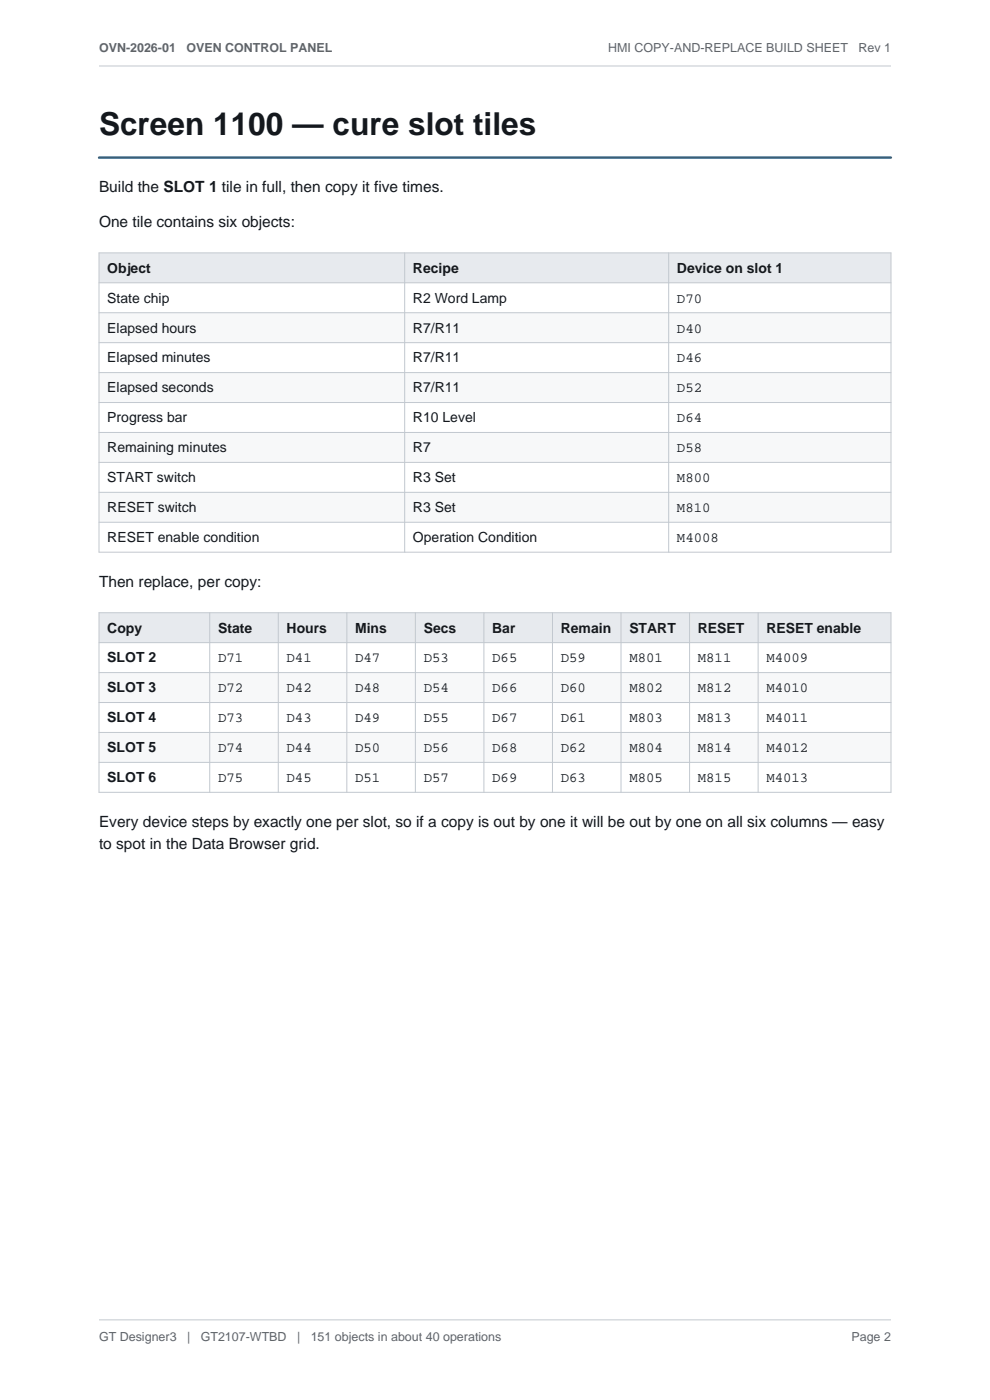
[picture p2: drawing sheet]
<svg xmlns="http://www.w3.org/2000/svg" width="210mm" height="297mm" viewBox="0 0 210 297" stroke-linecap="round" stroke-linejoin="round" font-family="sans-serif">
<defs><g id="words">
<text font-size="6.7" fill="#14181d" x="21" y="28.7">Screen 1100 — cure slot tiles</text>
<g font-size="3.3" fill="#14181d">
<text x="21" y="40.8">Build the SLOT 1 tile in full, then copy it five times.</text>
<text x="21" y="48.1">One tile contains six objects:</text>
<text x="21" y="124.5">Then replace, per copy:</text>
<text x="21" y="175.4">Every device steps by exactly one per slot, so if a copy is out by one it will be out by one on all six columns — easy</text>
<text x="21" y="180.2">to spot in the Data Browser grid.</text>
</g>
<g font-size="3" fill="#14181d">
<text x="22.8" y="57.8">Object</text>
<text x="87.6" y="57.8">Recipe</text>
<text x="143.6" y="57.8">Device on slot 1</text>
<text x="22.8" y="64.2">State chip</text>
<text x="87.6" y="64.2">R2 Word Lamp</text>
<text x="143.6" y="64.2">D70</text>
<text x="22.8" y="70.5">Elapsed hours</text>
<text x="87.6" y="70.5">R7/R11</text>
<text x="143.6" y="70.5">D40</text>
<text x="22.8" y="76.9">Elapsed minutes</text>
<text x="87.6" y="76.9">R7/R11</text>
<text x="143.6" y="76.9">D46</text>
<text x="22.8" y="83.2">Elapsed seconds</text>
<text x="87.6" y="83.2">R7/R11</text>
<text x="143.6" y="83.2">D52</text>
<text x="22.8" y="89.6">Progress bar</text>
<text x="87.6" y="89.6">R10 Level</text>
<text x="143.6" y="89.6">D64</text>
<text x="22.8" y="95.9">Remaining minutes</text>
<text x="87.6" y="95.9">R7</text>
<text x="143.6" y="95.9">D58</text>
<text x="22.8" y="102.3">START switch</text>
<text x="87.6" y="102.3">R3 Set</text>
<text x="143.6" y="102.3">M800</text>
<text x="22.8" y="108.6">RESET switch</text>
<text x="87.6" y="108.6">R3 Set</text>
<text x="143.6" y="108.6">M810</text>
<text x="22.8" y="115">RESET enable condition</text>
<text x="87.6" y="115">Operation Condition</text>
<text x="143.6" y="115">M4008</text>
<text x="22.8" y="134.2">Copy</text>
<text x="46.3" y="134.2">State</text>
<text x="60.8" y="134.2">Hours</text>
<text x="75.3" y="134.2">Mins</text>
<text x="89.9" y="134.2">Secs</text>
<text x="104.4" y="134.2">Bar</text>
<text x="119" y="134.2">Remain</text>
<text x="133.5" y="134.2">START</text>
<text x="148" y="134.2">RESET</text>
<text x="162.6" y="134.2">RESET enable</text>
<text x="22.8" y="140.5">SLOT 2</text>
<text x="46.3" y="140.5">D71</text>
<text x="60.8" y="140.5">D41</text>
<text x="75.3" y="140.5">D47</text>
<text x="89.9" y="140.5">D53</text>
<text x="104.4" y="140.5">D65</text>
<text x="119" y="140.5">D59</text>
<text x="133.5" y="140.5">M801</text>
<text x="148" y="140.5">M811</text>
<text x="162.6" y="140.5">M4009</text>
<text x="22.8" y="146.9">SLOT 3</text>
<text x="46.3" y="146.9">D72</text>
<text x="60.8" y="146.9">D42</text>
<text x="75.3" y="146.9">D48</text>
<text x="89.9" y="146.9">D54</text>
<text x="104.4" y="146.9">D66</text>
<text x="119" y="146.9">D60</text>
<text x="133.5" y="146.9">M802</text>
<text x="148" y="146.9">M812</text>
<text x="162.6" y="146.9">M4010</text>
<text x="22.8" y="153.2">SLOT 4</text>
<text x="46.3" y="153.2">D73</text>
<text x="60.8" y="153.2">D43</text>
<text x="75.3" y="153.2">D49</text>
<text x="89.9" y="153.2">D55</text>
<text x="104.4" y="153.2">D67</text>
<text x="119" y="153.2">D61</text>
<text x="133.5" y="153.2">M803</text>
<text x="148" y="153.2">M813</text>
<text x="162.6" y="153.2">M4011</text>
<text x="22.8" y="159.6">SLOT 5</text>
<text x="46.3" y="159.6">D74</text>
<text x="60.8" y="159.6">D44</text>
<text x="75.3" y="159.6">D50</text>
<text x="89.9" y="159.6">D56</text>
<text x="104.4" y="159.6">D68</text>
<text x="119" y="159.6">D62</text>
<text x="133.5" y="159.6">M804</text>
<text x="148" y="159.6">M814</text>
<text x="162.6" y="159.6">M4012</text>
<text x="22.8" y="165.9">SLOT 6</text>
<text x="46.3" y="165.9">D75</text>
<text x="60.8" y="165.9">D45</text>
<text x="75.3" y="165.9">D51</text>
<text x="89.9" y="165.9">D57</text>
<text x="104.4" y="165.9">D69</text>
<text x="119" y="165.9">D63</text>
<text x="133.5" y="165.9">M805</text>
<text x="148" y="165.9">M815</text>
<text x="162.6" y="165.9">M4013</text>
</g>
<g font-size="2.6" fill="#5b636e">
<text x="21" y="11">OVN-2026-01</text>
<text x="39.5" y="11">OVEN CONTROL PANEL</text>
<text x="129" y="11">HMI COPY-AND-REPLACE BUILD SHEET</text>
<text x="182.1" y="11">Rev 1</text>
<text x="21" y="284.5">GT Designer3</text>
<text x="39.7" y="284.5">|</text>
<text x="42.6" y="284.5">GT2107-WTBD</text>
<text x="63" y="284.5">|</text>
<text x="65.9" y="284.5">151 objects in about 40 operations</text>
<text x="180.6" y="284.5">Page 2</text>
</g>
</g></defs>
<path d="M21 14h168M21 280h168" fill="none" stroke="#c2c8cf" stroke-width=".21"/>
<path d="M21 33.4h168" fill="none" stroke="#1d5c86" stroke-width=".49"/>
<path d="M21 53.6h168v6.4h-168z" fill-rule="evenodd" fill="#e7eaee"/>
<path d="M21 60h168v6.3h-168z" fill-rule="evenodd" fill="#fff"/>
<path d="M21 66.3h168v6.4h-168z" fill-rule="evenodd" fill="#f7f8f9"/>
<path d="M21 72.7h168v6.3h-168z" fill-rule="evenodd" fill="#fff"/>
<path d="M21 79h168v6.4h-168z" fill-rule="evenodd" fill="#f7f8f9"/>
<path d="M21 85.4h168v6.3h-168z" fill-rule="evenodd" fill="#fff"/>
<path d="M21 91.7h168v6.4h-168z" fill-rule="evenodd" fill="#f7f8f9"/>
<path d="M21 98.1h168v6.3h-168z" fill-rule="evenodd" fill="#fff"/>
<path d="M21 104.4h168v6.4h-168z" fill-rule="evenodd" fill="#f7f8f9"/>
<path d="M21 110.8h168v6.3h-168z" fill-rule="evenodd" fill="#fff"/>
<path d="M21 53.6h168v63.5h-168zM21 60h168M85.8 53.6v63.5M141.8 53.6v63.5M21 66.3h168M21 72.7h168M21 79h168M21 85.4h168M21 91.7h168M21 98.1h168M21 104.4h168M21 110.8h168" fill="none" stroke="#c2c8cf" stroke-width=".21"/>
<path d="M21 130h168v6.3h-168z" fill-rule="evenodd" fill="#e7eaee"/>
<path d="M21 136.3h168v6.4h-168z" fill-rule="evenodd" fill="#fff"/>
<path d="M21 142.7h168v6.3h-168z" fill-rule="evenodd" fill="#f7f8f9"/>
<path d="M21 149h168v6.4h-168z" fill-rule="evenodd" fill="#fff"/>
<path d="M21 155.4h168v6.3h-168z" fill-rule="evenodd" fill="#f7f8f9"/>
<path d="M21 161.7h168v6.4h-168z" fill-rule="evenodd" fill="#fff"/>
<g fill="none" stroke="#c2c8cf" stroke-width=".21">
<path d="M21 130h168v38.1h-168zM21 136.3h168M44.5 130v38.1M59 130v38.1M73.6 130v38.1M88.1 130v38.1M102.7 130v38.1M117.2 130v38.1M131.7 130v38.1M146.3 130v38.1M160.8 130v38.1M21 142.7h168"/>
<path d="M21 149h168M21 155.4h168M21 161.7h168"/>
</g>
<use href="#words"/>
</svg>
